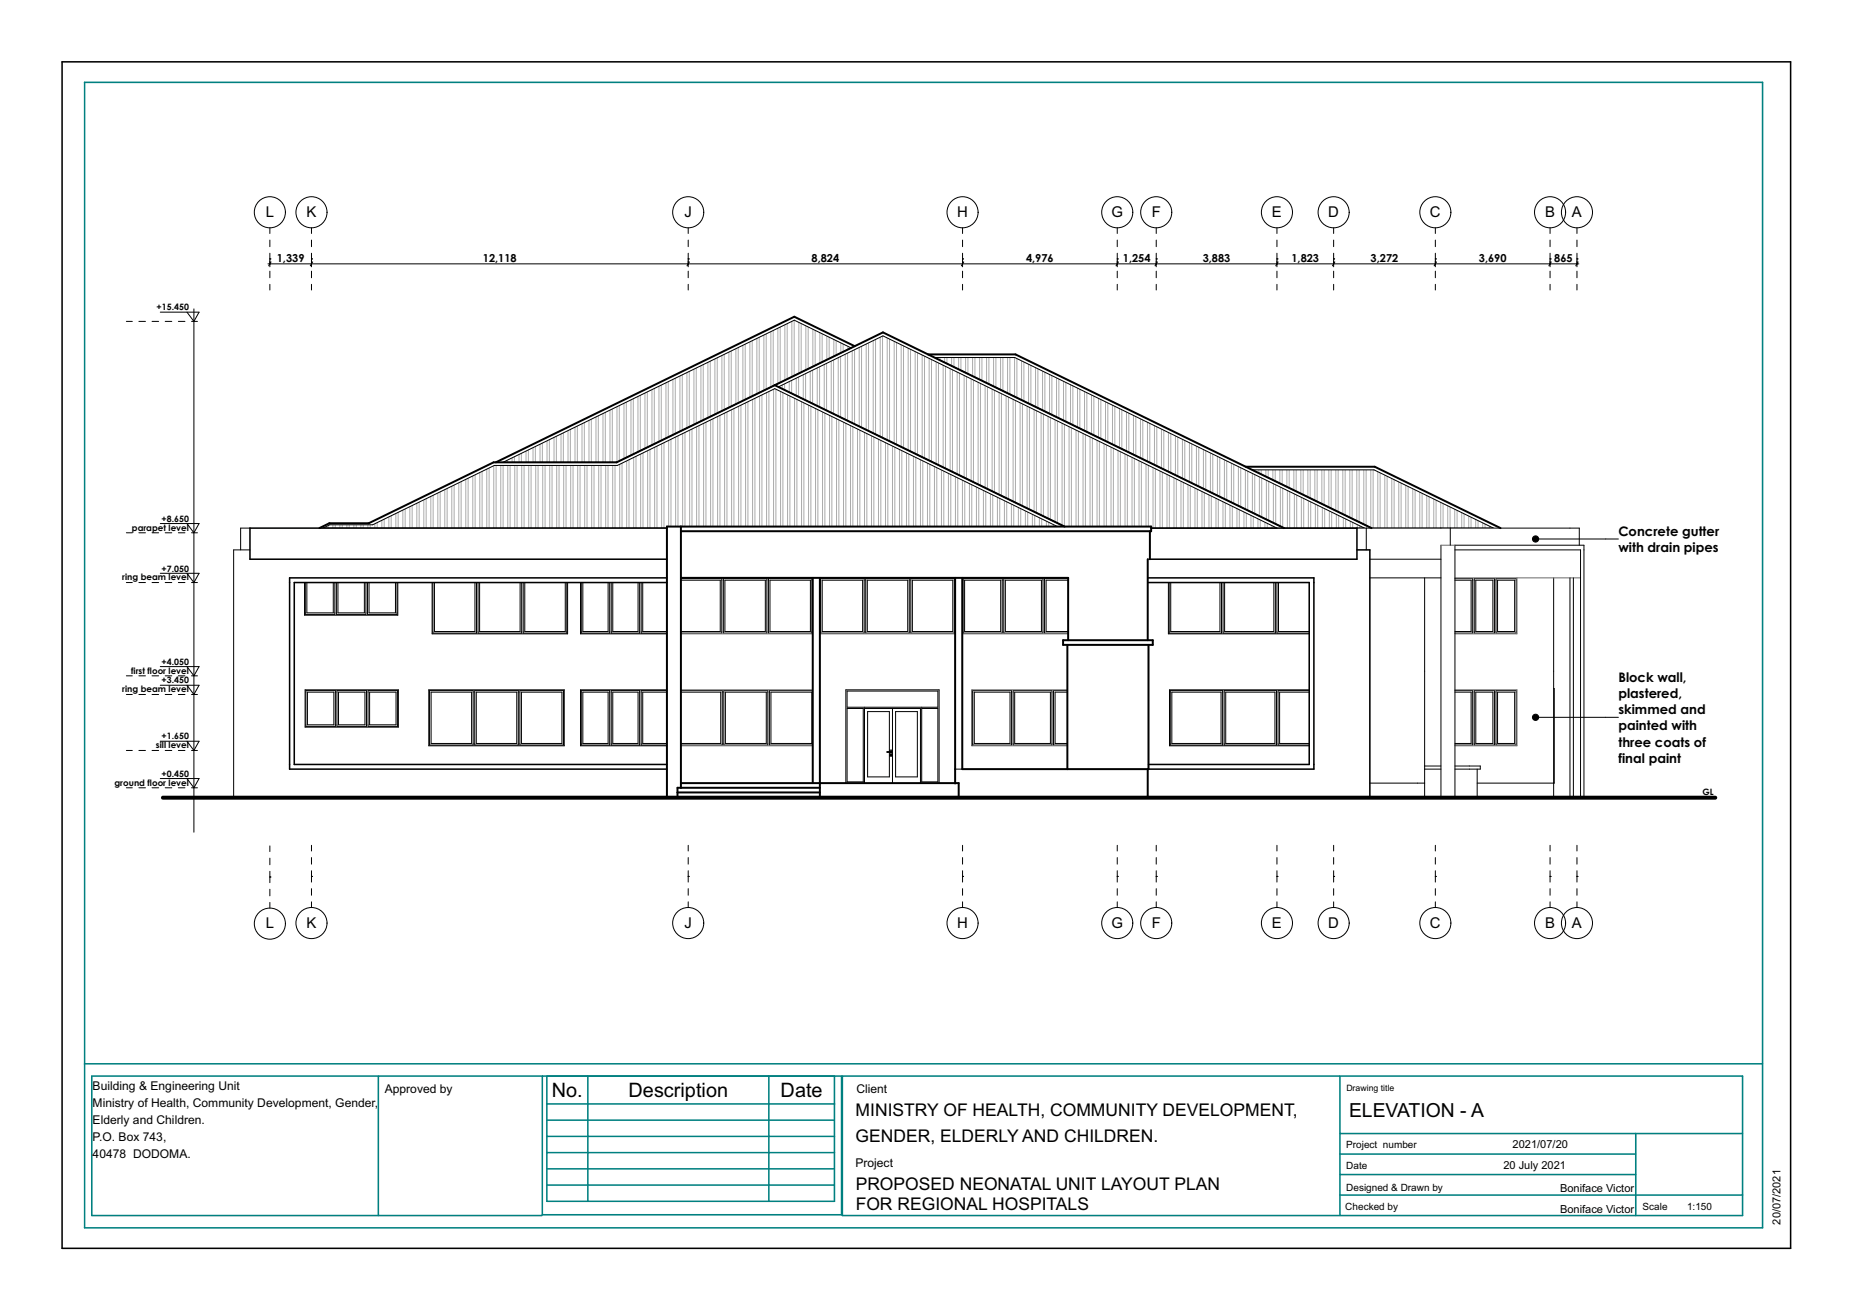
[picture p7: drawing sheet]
<svg xmlns="http://www.w3.org/2000/svg" width="420mm" height="297mm" viewBox="0 0 420 297" stroke-linecap="round" stroke-linejoin="round" font-family="sans-serif">
<defs><g id="words">
<g font-size="4.5">
<text x="125.2" y="248.7">No.</text>
<text x="142.5" y="248.7">Description</text>
<text x="177" y="248.7">Date</text>
</g>
<text font-size="4.4" x="305.9" y="253.2">ELEVATION - A</text>
<g font-size="4">
<text x="194" y="253.1">MINISTRY OF HEALTH, COMMUNITY DEVELOPMENT,</text>
<text x="194" y="258.9">GENDER, ELDERLY AND CHILDREN.</text>
<text x="194.1" y="269.8">PROPOSED NEONATAL UNIT LAYOUT PLAN</text>
<text x="194.1" y="274.3">FOR REGIONAL HOSPITALS</text>
</g>
<g font-size="3.4">
<text x="60.3" y="49.2">L</text>
<text x="69.5" y="49.2">K</text>
<text x="155.2" y="49.2">J</text>
<text x="217.1" y="49.2">H</text>
<text x="252.1" y="49.2">G</text>
<text x="261.2" y="49.2">F</text>
<text x="288.5" y="49.2">E</text>
<text x="301.2" y="49.2">D</text>
<text x="324.3" y="49.2">C</text>
<text x="350.4" y="49.2">B</text>
<text x="356.5" y="49.2">A</text>
<text x="60.3" y="210.5">L</text>
<text x="69.5" y="210.4">K</text>
<text x="155.2" y="210.4">J</text>
<text x="217.1" y="210.4">H</text>
<text x="252.1" y="210.4">G</text>
<text x="261.2" y="210.4">F</text>
<text x="288.5" y="210.4">E</text>
<text x="301.2" y="210.4">D</text>
<text x="324.3" y="210.4">C</text>
<text x="350.4" y="210.4">B</text>
<text x="356.5" y="210.4">A</text>
</g>
<g font-size="3">
<text x="367" y="121.5">Concrete gutter</text>
<text x="367" y="125.2">with drain pipes</text>
<text x="367" y="154.6">Block wall,</text>
<text x="367" y="158.3">plastered,</text>
<text x="367" y="161.9">skimmed and</text>
<text x="367" y="165.6">painted with</text>
<text x="367" y="169.3">three coats of</text>
<text x="367" y="173">final paint</text>
</g>
<g font-size="2.7">
<text x="21" y="247.2">Building &amp; Engineering Unit</text>
<text x="21" y="251">Ministry of Health, Community Development, Gender,</text>
<text x="87.3" y="247.9">Approved by</text>
<text x="194.2" y="247.8">Client</text>
<text x="21" y="254.8">Elderly and Children.</text>
<text x="21" y="258.6">P.O. Box 743,</text>
<text x="21" y="262.4">40478 DODOMA.</text>
<text x="194" y="264.6">Project</text>
</g>
<g font-size="2.5">
<text x="62.8" y="59.5">1,339</text>
<text x="109.5" y="59.5">12,118</text>
<text x="184" y="59.5">8,824</text>
<text x="232.7" y="59.5">4,976</text>
<text x="254.7" y="59.5">1,254</text>
<text x="272.8" y="59.5">3,883</text>
<text x="292.9" y="59.5">1,823</text>
<text x="310.8" y="59.5">3,272</text>
<text x="335.4" y="59.5">3,690</text>
<text x="352.5" y="59.5">865</text>
<text x="343" y="260.2">2021/07/20</text>
<text x="340.9" y="265.1">20 July 2021</text>
<text x="353.8" y="270.3">Boniface Victor</text>
<text x="353.8" y="275">Boniface Victor</text>
<text x="403.8" y="277.6" transform="rotate(-90 403.8 277.6)">20/07/2021</text>
</g>
<g font-size="2.3">
<text x="305.3" y="260.3">Project number</text>
<text x="305.3" y="270">Designed &amp; Drawn by</text>
<text x="305.3" y="265.1">Date</text>
<text x="305.1" y="274.3">Checked by</text>
<text x="372.5" y="274.3">Scale</text>
<text x="382.6" y="274.3">1:150</text>
</g>
<g font-size="2">
<text x="35.5" y="70.4">+15.450</text>
<text x="36.6" y="118.3">+8.650</text>
<text x="29.9" y="120.3">parapet level</text>
<text x="27.7" y="131.6">ring beam level</text>
<text x="36.6" y="129.6">+7.050</text>
<text x="29.8" y="152.7">first floor level</text>
<text x="36.6" y="155">+3.450</text>
<text x="36.6" y="150.7">+4.050</text>
<text x="27.7" y="157">ring beam level</text>
<text x="36.6" y="167.6">+1.650</text>
<text x="35.4" y="169.7">sill level</text>
<text x="26" y="178.1">ground floor level</text>
<text x="36.6" y="176.1">+0.450</text>
<text x="386.1" y="180.3">GL</text>
<text x="305.3" y="247.4">Drawing title</text>
</g>
<text font-size="1.4" fill="#fff" x="13.8" y="283.3">GSPublisherVersion 0.16.100.100</text>
</g></defs>
<!-- layer: 2D Drafting - General -->
<g fill="none" stroke="#aaa" stroke-width=".23">
<path d="M151.6 99.9v19.5M152.2 99.6v19.8M153.2 99.1v20.3M153.8 98.8v20.6M154.8 98.3v21.1M155.3 98v21.4M156.4 97.5v21.9M156.9 97.3v22.1M158 96.8v22.6M158.5 96.5v22.9M159.6 96v23.4M160.1 95.7v23.7"/>
<path d="M161.2 95.2v24.2M161.7 95v24.4M162.7 94.4v25M163.3 94.2v25.2M164.3 93.7v25.7M164.9 93.4v26M165.9 92.9v26.5M166.4 92.6v26.8M167.5 92.1v27.3M168 91.9v27.5M169.1 91.3v28.1M169.6 91.1v28.3"/>
<path d="M170.7 90.6v28.8M171.2 90.3v29.1M172.3 89.8v29.6M172.8 89.5v29.9M173.8 89v30.4M174.4 88.8v30.6M175.4 88.2v31.2M176 88.2v31.2M177 88.8v30.6M177.5 89v30.4M178.6 89.5v29.9M179.1 89.8v29.6"/>
<path d="M180.2 90.3v29.1M180.7 90.6v28.8M181.8 91.1v28.3M182.3 91.3v28.1M183.4 91.9v27.5M183.9 92.1v27.3M185 92.6v26.8M185.5 92.9v26.5M186.5 93.4v26M187.1 93.7v25.7M188.1 94.2v25.2M188.7 94.4v25"/>
<path d="M189.7 94.9v24.5M190.2 95.2v24.2M191.3 95.7v23.7M191.8 96v23.4M192.9 96.5v22.9M193.4 96.8v22.6M194.5 97.3v22.1M195 97.5v21.9M196.1 98v21.4M196.6 98.3v21.1M197.6 98.8v20.6M198.2 99.1v20.3"/>
<path d="M199.2 99.6v19.8M199.8 99.8v19.6M73.9 119.4v.3M74.4 119.1v.6M75.5 119v.7M76 119v.7M77.1 119v.7M77.6 119v.7M78.7 119v.7M79.2 119v.7M80.3 119v.7M80.8 119v.7"/>
<path d="M81.8 119v.7M82.4 119v.7M83.4 119v.7M84 119v.7M85 118.7v1M85.5 118.5v1.2M86.6 118v1.7M87.1 117.7v2M88.2 117.2v2.5M88.7 116.9v2.8M89.8 116.4v3.3M90.3 116.2v3.5"/>
<path d="M91.4 115.6v4.1M91.9 115.4v4.3M92.9 114.9v4.8M93.5 114.6v5.1M94.5 114.1v5.6M95.1 113.8v5.9M96.1 113.3v6.4M96.6 113.1v6.6M97.7 112.5v7.2M98.2 112.3v7.4M99.3 111.8v7.9M99.8 111.5v8.2"/>
<path d="M100.9 111v8.7M101.4 110.7v9M102.5 110.2v9.5M103 110v9.7M104 109.5v10.2M104.6 109.2v10.5M105.6 108.7v11M106.2 108.4v11.3M107.2 107.9v11.8M107.7 107.6v12.1M108.8 107.1v12.6M109.3 106.9v12.8"/>
<path d="M110.4 106.4v13.3M110.9 106.1v13.6M112 105.6v14.1M112.5 105.5v14.2M113.6 105.5v14.2M114.1 105.5v14.2M115.2 105.5v14.2M115.7 105.5v14.2M116.7 105.5v14.2M117.3 105.5v14.2M118.3 105.5v14.2M118.9 105.5v14.2"/>
<path d="M119.9 105.5v14.2M120.4 105.5v14.2M121.5 105.5v14.2M122 105.5v14.2M123.1 105.5v14.2M123.6 105.5v14.2M124.7 105.5v14.2M125.2 105.5v14.2M126.3 105.5v14.2M126.8 105.5v14.2M127.8 105.5v14.2M128.4 105.5v14.2"/>
<path d="M129.4 105.5v14.2M130 105.5v14.2M131 105.5v14.2M131.5 105.5v14.2M132.6 105.5v14.2M133.1 105.5v14.2M134.2 105.5v14.2M134.7 105.5v14.2M135.8 105.5v14.2M136.3 105.5v14.2M137.4 105.5v14.2M137.9 105.5v14.2"/>
<path d="M138.9 105.5v14.2M139.5 105.5v14.2M140.5 105.3v14.4M141.1 105v14.7M142.1 104.5v15.2M142.6 104.2v15.5M143.7 103.7v16M144.2 103.5v16.2M145.3 102.9v16.8M145.8 102.7v17M146.9 102.2v17.5M147.4 101.9v17.8"/>
<path d="M148.5 101.4v18.3M149 101.1v18.6M150.1 100.6v19.1M150.6 100.4v19.3M200.8 100.4v19M201.3 100.6v18.8M202.4 101.1v18.3M202.9 101.4v18M204 101.9v17.5M204.5 102.2v17.2M205.6 102.7v16.7M206.1 102.9v16.5"/>
<path d="M207.2 103.5v15.9M207.7 103.7v15.7M208.7 104.2v15.2M209.3 104.5v14.9M210.3 105v14.4M210.9 105.3v14.1M211.9 105.8v13.6M212.4 106v13.4M213.5 106.6v12.8M214 106.8v12.6M215.1 107.3v12.1M215.6 107.6v11.8"/>
<path d="M216.7 108.1v11.3M217.2 108.4v11M218.3 108.9v10.5M218.8 109.1v10.3M219.9 109.6v9.8M220.4 109.9v9.5M221.4 110.4v9M222 110.7v8.7M223 111.2v8.2M223.6 111.5v7.9M224.6 112v7.4M225.1 112.2v7.2"/>
<path d="M226.2 112.7v6.7M226.7 113v6.4M227.8 113.5v5.9M228.3 113.8v5.6M229.4 114.3v5.1M229.9 114.5v4.9M231 115.1v4.3M231.5 115.3v4.1M232.5 115.8v3.6M233.1 116.1v3.3M234.1 116.6v2.8M234.7 116.9v2.5"/>
<path d="M235.7 117.4v2M236.2 117.6v1.8M237.3 118.2v1.2M237.8 118.4v1M238.9 118.9v.5M239.4 119.2v.2"/>
</g>
<path d="M73.2 119.7l1.6-.7h9.7l27.6-13.5h27.9l35.7-17.4 64.1 31.3h-88.6v.3z" fill="none" stroke="#000" stroke-width=".23"/>
<path d="M176.5 87.7l23.7-11.6 89.4 43.6h-28.5v-.3h-19.7z" fill-rule="evenodd" fill="#fff"/>
<g fill="none" stroke="#aaa" stroke-width=".23">
<path d="M193.3 79.5v16.4M193.8 79.3v16.9M194.9 78.8v17.9M195.4 78.5v18.4M196.4 78v19.4M197 77.7v20M198 77.2v21M198.6 77v21.5M199.6 76.5v22.5M200.1 76.2v23.1M201.2 76.6v23.2M201.7 76.9v23.1"/>
<path d="M202.8 77.4v23.1M203.3 77.6v23.2M204.4 78.2v23.1M204.9 78.4v23.2M206 78.9v23.2M206.5 79.2v23.1M207.5 79.7v23.2M208.1 80v23.1M177.4 87.3v.9M177.9 87v1.4M179 86.5v2.4M179.5 86.3v2.9"/>
<path d="M180.6 85.7v4M181.1 85.5v4.5M182.2 85v5.5M182.7 84.7v6M183.8 84.2v7.1M184.3 83.9v7.6M185.3 83.4v8.6M185.9 83.2v9.1M186.9 82.6v10.2M187.5 82.4v10.7M188.5 81.9v11.7M189 81.6v12.2"/>
<path d="M190.1 81.1v13.2M190.6 80.8v13.8M191.7 80.3v14.8M192.2 80.1v15.3M209.1 80.5v23.1M209.7 80.7v23.2M210.7 81.3v23.1M211.2 81.5v23.2M212.3 82v23.2M212.8 82.3v23.1M213.9 82.8v23.2M214.4 83.1v23.1"/>
<path d="M215.5 83.6v23.1M216 83.8v23.2M217.1 84.4v23.1M217.6 84.6v23.2M218.7 85.1v23.2M219.2 85.4v23.1M220.2 85.9v23.2M220.8 86.2v23.1M221.8 86.7v23.1M222.4 86.9v23.2M223.4 87.4v23.2M223.9 87.7v23.2"/>
<path d="M225 88.2v23.2M225.5 88.5v23.1M226.6 89v23.1M227.1 89.3v23.1M228.2 89.8v23.1M228.7 90v23.2M229.8 90.5v23.2M230.3 90.8v23.2M231.3 91.3v23.2M231.9 91.6v23.1M232.9 92.1v23.1M233.5 92.3v23.2"/>
<path d="M234.5 92.9v23.1M235 93.1v23.2M236.1 93.6v23.2M236.6 93.9v23.1M237.7 94.4v23.2M238.2 94.7v23.1M239.3 95.2v23.1M239.8 95.4v23.2M240.9 96v23.1M241.4 96.2v23.2M242.4 96.7v22.7M243 97v22.4"/>
<path d="M244 97.5v21.9M244.6 97.8v21.6M245.6 98.3v21.1M246.1 98.5v20.9M247.2 99.1v20.3M247.7 99.3v20.1M248.8 99.8v19.6M249.3 100.1v19.3M250.4 100.6v18.8M250.9 100.9v18.5M252 101.4v18M252.5 101.6v17.8"/>
<path d="M253.6 102.1v17.3M254.1 102.4v17M255.1 102.9v16.5M255.7 103.2v16.2M256.7 103.7v15.7M257.3 104v15.4M258.3 104.5v14.9M258.8 104.7v14.7M259.9 105.2v14.2M260.4 105.5v13.9M261.5 106v13.7M262 106.3v13.4"/>
<path d="M263.1 106.8v12.9M263.6 107v12.7M264.7 107.6v12.1M265.2 107.8v11.9M266.2 108.3v11.4M266.8 108.6v11.1M267.8 109.1v10.6M268.4 109.4v10.3M269.4 109.9v9.8M269.9 110.1v9.6M271 110.7v9M271.5 110.9v8.8"/>
<path d="M272.6 111.4v8.3M273.1 111.7v8M274.2 112.2v7.5M274.7 112.5v7.2M275.8 113v6.7M276.3 113.2v6.5M277.3 113.8v5.9M277.9 114v5.7M278.9 114.5v5.2M279.5 114.8v4.9M280.5 115.3v4.4M281 115.6v4.1"/>
<path d="M282.1 116.1v3.6M282.6 116.3v3.4M283.7 116.9v2.8M284.2 117.1v2.6M285.3 117.6v2.1M285.8 117.9v1.8M286.9 118.4v1.3M287.4 118.7v1M288.4 119.2v.5M289 119.4v.3"/>
</g>
<path d="M176.5 87.7l23.7-11.6 89.4 43.6h-28.5v-.3h-19.7z" fill="none" stroke="#000" stroke-width=".23"/>
<path d="M114.1 104.8l66-32.2 12.9 6.3-53.2 25.9z" fill-rule="evenodd" fill="#fff"/>
<g fill="none" stroke="#aaa" stroke-width=".23">
<path d="M165.3 79.8v12.6M165.8 79.6v12.5M166.9 79.1v12.5M167.4 78.8v12.6M168.5 78.3v12.6M169 78v12.6M170.1 77.5v12.6M170.6 77.2v12.6M171.6 76.7v12.6M172.2 76.5v12.5M173.2 76v12.5M173.8 75.7v12.6"/>
<path d="M174.8 75.2v12.6M175.3 74.9v12.6M176.4 74.4v12.6M176.9 74.2v12.5M178 73.6v12.6M178.5 73.4v12.6M179.6 72.9v12.5M180.1 72.6v12.6M181.2 73.1v11.6M181.7 73.4v11M182.8 73.9v10M183.3 74.1v9.5"/>
<path d="M184.3 74.6v8.5M184.9 74.9v8M185.9 75.4v6.9M186.5 75.7v6.4M187.5 76.2v5.4M188 76.4v4.9M189.1 77v3.8M189.6 77.2v3.3M190.7 77.7v2.3M191.2 78v1.8M192.3 78.5v.7M192.8 78.8v.2"/>
<path d="M124.1 99.9v4.9M124.6 99.7v5.1M125.6 99.2v5.6M126.2 98.9v5.9M127.2 98.4v6.4M127.8 98.1v6.7M128.8 97.6v7.2M129.3 97.4v7.4M130.4 96.8v8M130.9 96.6v8.2M132 96.1v8.7M132.5 95.8v9"/>
<path d="M133.6 95.3v9.5M134.1 95v9.8M135.2 94.5v10.3M135.7 94.3v10.5M136.7 93.8v11M137.3 93.5v11.3M138.3 93v11.8M138.9 92.7v12.1M139.9 92.2v12.6M140.4 91.9v12.6M141.5 91.4v12.6M142 91.2v12.6"/>
<path d="M143.1 90.7v12.5M143.6 90.4v12.6M144.7 89.9v12.6M145.2 89.6v12.6M146.3 89.1v12.6M146.8 88.9v12.5M147.9 88.3v12.6M148.4 88.1v12.6M149.4 87.6v12.5M150 87.3v12.6M151 86.8v12.6M151.6 86.5v12.6"/>
<path d="M152.6 86v12.6M153.1 85.8v12.5M154.2 85.2v12.6M154.7 85v12.6M155.8 84.5v12.5M156.3 84.2v12.6M157.4 83.7v12.6M157.9 83.4v12.6M159 82.9v12.6M159.5 82.7v12.5M160.5 82.1v12.6M161.1 81.9v12.6"/>
<path d="M162.1 81.4v12.5M162.7 81.1v12.6M163.7 80.6v12.6M164.2 80.3v12.6M114.5 104.6v.2M115.1 104.3v.5M116.1 103.8v1M116.7 103.6v1.2M117.7 103v1.8M118.2 102.8v2M119.3 102.3v2.5M119.8 102v2.8"/>
<path d="M120.9 101.5v3.3M121.4 101.2v3.6M122.5 100.7v4.1M123 100.5v4.3"/>
</g>
<path d="M114.1 104.8l66-32.2 12.9 6.3-53.2 25.9z" fill="none" stroke="#000" stroke-width=".23"/>
<path d="M211.9 81.1h18.2l79.3 38.6h-18.2z" fill-rule="evenodd" fill="#fff"/>
<g fill="none" stroke="#aaa" stroke-width=".23">
<path d="M212.6 81.1v.3M213.2 81.1v.6M214.2 81.1v1.1M214.7 81.1v1.3M215.8 81.1v1.9M216.3 81.1v2.1M217.4 81.1v2.6M217.9 81.1v2.9M219 81.1v3.4M219.5 81.1v3.7M220.6 81.1v4.2M221.1 81.1v4.4"/>
<path d="M222.2 81.1v5M222.7 81.1v5.2M223.7 81.1v5.7M224.3 81.1v6M225.3 81.1v6.5M225.9 81.1v6.8M226.9 81.1v7.3M227.4 81.1v7.5M228.5 81.1v8M229 81.1v8.3M230.1 81.1v8.8M230.6 81.3v8.9"/>
<path d="M231.7 81.8v8.9M232.2 82.1v8.9M233.3 82.6v8.9M233.8 82.8v8.9M234.8 83.4v8.8M235.4 83.6v8.9M236.4 84.1v8.9M237 84.4v8.9M238 84.9v8.9M238.5 85.2v8.8M239.6 85.7v8.9M240.1 85.9v8.9"/>
<path d="M241.2 86.5v8.8M241.7 86.7v8.9M242.8 87.2v8.9M243.3 87.5v8.9M244.4 88v8.9M244.9 88.3v8.8M245.9 88.8v8.9M246.5 89v8.9M247.5 89.5v8.9M248.1 89.8v8.9M249.1 90.3v8.9M249.6 90.6v8.9"/>
<path d="M250.7 91.1v8.9M251.2 91.4v8.8M252.3 91.9v8.9M252.8 92.1v8.9M253.9 92.6v8.9M254.4 92.9v8.9M255.5 93.4v8.9M256 93.7v8.9M257.1 94.2v8.9M257.6 94.4v8.9M258.6 95v8.8M259.2 95.2v8.9"/>
<path d="M260.2 95.7v8.9M260.8 96v8.9M261.8 96.5v8.9M262.3 96.8v8.9M263.4 97.3v8.9M263.9 97.5v8.9M265 98.1v8.8M265.5 98.3v8.9M266.6 98.8v8.9M267.1 99.1v8.9M268.2 99.6v8.9M268.7 99.9v8.8"/>
<path d="M269.7 100.4v8.9M270.3 100.6v8.9M271.3 101.2v8.8M271.9 101.4v8.9M272.9 101.9v8.9M273.4 102.2v8.9M274.5 102.7v8.9M275 103v8.8M276.1 103.5v8.9M276.6 103.7v8.9M277.7 104.2v8.9M278.2 104.5v8.9"/>
<path d="M279.3 105v8.9M279.8 105.3v8.9M280.8 105.8v8.9M281.4 106.1v8.8M282.4 106.6v8.9M283 106.8v8.9M284 107.3v8.9M284.5 107.6v8.9M285.6 108.1v8.9M286.1 108.4v8.9M287.2 108.9v8.9M287.7 109.1v8.9"/>
<path d="M288.8 109.7v8.8M289.3 109.9v8.9M290.4 110.4v8.9M290.9 110.7v8.9M292 111.2v8.5M292.5 111.5v8.2M293.5 112v7.7M294.1 112.2v7.5M295.1 112.8v6.9M295.7 113v6.7M296.7 113.5v6.2M297.2 113.8v5.9"/>
<path d="M298.3 114.3v5.4M298.8 114.6v5.1M299.9 115.1v4.6M300.4 115.3v4.4M301.5 115.9v3.8M302 116.1v3.6M303.1 116.6v3.1M303.6 116.9v2.8M304.6 117.4v2.3M305.2 117.7v2M306.2 118.2v1.5M306.8 118.4v1.3"/>
<path d="M307.8 118.9v.8M308.3 119.2v.5M309.4 119.7h.1"/>
</g>
<path d="M211.9 81.1h18.2l79.3 38.6h-18.2z" fill="none" stroke="#000" stroke-width=".23"/>
<path d="M284 106.5h27.6l27.1 13.2h-27.7z" fill-rule="evenodd" fill="#fff"/>
<g fill="none" stroke="#aaa" stroke-width=".23">
<path d="M284.4 106.5v.3M285.5 106.5v.8M286 106.5v1M287.1 106.5v1.5M287.6 106.5v1.8M288.7 106.5v2.3M289.2 106.5v2.6M290.2 106.5v3.1M290.8 106.5v3.4M291.8 106.5v3.9M292.4 106.5v4.1M293.4 106.5v4.6"/>
<path d="M294 106.5v4.9M295 106.5v5.4M295.5 106.5v5.7M296.6 106.5v6.2M297.1 106.5v6.4M298.2 106.5v7M298.7 106.5v7.2M299.8 106.5v7.7M300.3 106.5v8M301.4 106.5v8.5M301.9 106.5v8.8M302.9 106.5v9.3"/>
<path d="M303.5 106.5v9.5M304.5 106.5v10.1M305.1 106.5v10.3M306.1 106.5v10.8M306.6 106.5v11.1M307.7 106.5v11.6M308.2 106.5v11.9M309.3 106.5v12.4M309.8 106.5v12.6M310.9 106.5v13.2M311.4 106.5v13.2M312.5 106.9v12.8"/>
<path d="M313 107.2v12.5M314 107.7v12M314.6 108v11.7M315.6 108.5v11.2M316.2 108.7v11M317.2 109.3v10.4M317.7 109.5v10.2M318.8 110v9.7M319.3 110.3v9.4M320.4 110.8v8.9M320.9 111.1v8.6M322 111.6v8.1"/>
<path d="M322.5 111.8v7.9M323.6 112.4v7.3M324.1 112.6v7.1M325.1 113.1v6.6M325.7 113.4v6.3M326.7 113.9v5.8M327.3 114.2v5.5M328.3 114.7v5M328.9 114.9v4.8M329.9 115.5v4.2M330.4 115.7v4M331.5 116.2v3.5"/>
<path d="M332 116.5v3.2M333.1 117v2.7M333.6 117.3v2.4M334.7 117.8v1.9M335.2 118v1.7M336.3 118.5v1.2M336.8 118.8v.9M337.8 119.3v.4M338.4 119.6v.1"/>
</g>
<path d="M284 106.5h27.6l27.1 13.2h-27.7z" fill="none" stroke="#000" stroke-width=".23"/>
<!-- layer: Structural - Bearing -->
<g fill="#fff">
<path d="M54.6 119.7h2.1v5h-2.1z" fill-rule="evenodd"/>
<path d="M356 119.7h2.2v3.9h-2.2z" fill-rule="evenodd"/>
<path d="M328.9 119.7h27.1v3.9h-27.1z" fill-rule="evenodd"/>
<path d="M326.8 119.7h2.1v3.9h-2.1z" fill-rule="evenodd"/>
<path d="M309.8 119.7h17v7.1h-16.1v-2.1h-.9z" fill-rule="evenodd"/>
<path d="M307.7 119.7h2.1v5h-2.1z" fill-rule="evenodd"/>
<path d="M260.3 120.4h.5v6.4h-.5z" fill-rule="evenodd"/>
<path d="M56.7 119.7h94.5v7.1h-94.5z" fill-rule="evenodd"/>
</g>
<g fill="none" stroke="#000" stroke-width=".23">
<path d="M56.7 119.7h-2.1v5M307.7 119.7h50.5v3.9M309.8 119.7v5M328.9 119.7v3.9M56.7 124.7h-3.7v56M69.1 132.1v7.4h21.1v-7.4M69.2 132.1v7.2h6.7v-7.2M69.6 132.1v6.8h6v-6.8M76.3 132.1v7.2h6.7v-7.2M76.6 132.1v6.8h6v-6.8M83.3 132.1v7.2h6.7v-7.2M83.7 132.1v6.8h6v-6.8"/>
<path d="M98 132.1v11.6h30.7v-11.6M98.2 132.1v11.4h9.9v-11.4M98.5 132.1v11.1h9.2v-11.1M108.4 132.1v11.4h9.9v-11.4M108.8 132.1v11.1h9.2v-11.1M118.7 132.1v11.4h9.8v-11.4M119 132.1v11.1h9.2v-11.1M131.6 132.1v11.6h19.6M131.8 132.1v11.4h6.5v-11.4M132.2 132.1v11.1h5.7v-11.1M138.6 132.1v11.4h6.5v-11.4M139 132.1v11.1h5.7v-11.1"/>
<path d="M145.4 132.1v11.4h5.8M145.8 132.1v11.1h5.4M154.4 131.5h8.9v11.7h-8.9M154.4 131.2h9.3v12.3h-9.3M164 131.2h9.9v12.3h-9.9zM164.4 131.5h9.2v11.7h-9.2zM174.3 131.2h9.8v12.3h-9.8zM174.6 131.5h9.2v11.7h-9.2zM186.1 131.2h9.9v12.3h-9.9zM186.5 131.5h9.1v11.7h-9.1zM196.3 131.2h9.9v12.3h-9.9zM196.7 131.5h9.2v11.7h-9.2z"/>
<path d="M206.6 131.2h9.8v12.3h-9.8zM206.9 131.5h9.2v11.7h-9.2zM218.4 131.2h8.9v12.3h-8.9zM218.8 131.5h8.1v11.7h-8.1zM227.6 131.2h8.9v12.3h-8.9zM228 131.5h8.2v11.7h-8.2zM242.2 131.5h-5v11.7h5M242.2 131.2h-5.3v12.3h5.3M260.3 126.8h.5M265 132.1v11.6h31.9M265.1 132.1v11.4h11.9v-11.4M265.5 132.1v11.1h11.2v-11.1"/>
<path d="M277.4 132.1v11.4h11.8v-11.4M277.7 132.1v11.1h11.2v-11.1M289.6 132.1v11.4h7.3M289.9 132.1v11.1h7M310.7 131h16.1M310.7 126.8h16.1M323.1 131v49.7h-12.4M326.8 123.6v57.1M330 131.2h4v12.3h-4M330 131.5h3.6v11.7h-3.6M330 124.7h28.4v56M334.3 131.2h4.6v12.3h-4.6z"/>
<path d="M334.7 131.5h3.9v11.7h-3.9zM339.3 131.2h4.5v12.3h-4.5zM339.6 131.5h3.9v11.7h-3.9zM352.3 131v49.7h-17.3v-6.3M356 131v49.7M356.8 131v49.7M69.2 156.4h21.1v8.5h-21.1zM69.4 156.6h6.7v8.1h-6.7zM69.7 156.9h6v7.4h-6zM76.4 156.6h6.7v8.1h-6.7zM76.8 156.9h6v7.4h-6zM83.5 156.6h6.7v8.1h-6.7z"/>
<path d="M83.8 156.9h6v7.4h-6zM97.2 156.4h30.8v12.7h-30.8zM97.4 156.6h9.9v12.3h-9.9zM97.8 156.9h9.2v11.7h-9.2zM107.7 156.6h9.8v12.3h-9.8zM108 156.9h9.2v11.7h-9.2zM117.9 156.6h9.9v12.3h-9.9zM118.3 156.9h9.1v11.7h-9.1zM131.8 156.6h6.5v12.3h-6.5zM132.2 156.9h5.7v11.7h-5.7zM138.6 156.6h6.5v12.3h-6.5zM139 156.9h5.7v11.7h-5.7z"/>
<path d="M151.2 156.9h-5.4v11.7h5.4M151.2 156.6h-5.8v12.3h5.8M151.2 156.4h-19.6v12.7h19.6M154.4 156.9h9v11.7h-9M154.4 156.6h9.4v12.3h-9.4M164.2 156.6h9.9v12.3h-9.9zM164.5 156.9h9.3v11.7h-9.3zM174.8 156.9h9.3v11.7h-9.3zM184.3 156.6h-9.8v12.3h9.8M192.1 156.7h20.6v3.6h-20.6zM220.4 156.4v12.7M220.6 156.6h8.8v12.3h-8.8z"/>
<path d="M221 156.9h8.1v11.7h-8.1zM229.8 156.6h8.8v12.3h-8.8zM230.1 156.9h8.1v11.7h-8.1zM242.1 156.9h-2.8v11.7h2.8M242.1 156.6h-3.2v12.3h3.2M265.4 156.6h11.9v12.3h-11.9zM265.7 156.9h11.2v11.7h-11.2zM277.6 156.6h11.9v12.3h-11.9zM278 156.9h11.1v11.7h-11.1zM296.9 156.9h-6.7v11.7h6.7M296.9 156.6h-7.1v12.3h7.1M296.9 156.4h-31.7v12.7h31.7"/>
<path d="M330 156.6h4v12.3h-4M330 156.9h3.6v11.7h-3.6M334.3 156.6h4.6v12.3h-4.6zM334.7 156.9h3.9v11.7h-3.9zM339.3 156.6h4.5v12.3h-4.5zM339.6 156.9h3.9v11.7h-3.9zM352.3 156.1h.2v21.4h-17.5M191.8 177.5v-21.1h21.2v21.1M192.1 160.6h3.7v16.7h-3.7zM196.1 177.5v-16.9h12.6v16.9M201.7 170.4v-9.1h-4.9v14.8h4.9v-5.5M201.8 170.4v-.3h.4v1.3h-.4v-.8"/>
<path d="M201.9 171.2l.1 .1M202 170.4h.1M202 170.6h.1M202 170.4h-.8l.8 .2M202 171h.1M202 171.1v.1M202 171.1h.1M202.1 170.6h-.1M202.1 171.1h.1M202.1 171.1l-.1 .1M202.1 170.4v.1M202.1 171l.1 .2-.2 .1"/>
<path d="M202.1 170.5l-.1 .1M202.1 171l-.2 .2M202.4 160.6v16.9M203.1 161.3h4.9v14.8h-4.9zM209 160.6h3.7v16.7h-3.7zM216.6 174.4h1.6M310.7 177.5h12.4M323.1 174.4h3.7M323.1 173.7h3.7M330 173.7h5.7v.7h-5.7M153.6 180.7h64.6M330 180.7v-57.1h29.2v57.1"/>
</g>
<g fill="none" stroke="#6a6a6a" stroke-width=".23">
<path d="M326.8 123.6h3.2M330 131h28.4M344 131v12.7h-14M154.4 156.4h29.9M154.4 143.7h29.9M185.9 143.7h30.7M218.2 143.7h24M220.4 156.4h21.7M330 156.4h14v12.7h-14M154.4 169.1h29.9M220.4 169.1h21.7M53 180.7h100.6"/>
<path d="M218.2 180.7h92.5M323.1 180.7h11.9M356 180.7h3.2"/>
</g>
<g fill="none" stroke="#000" stroke-width=".45">
<path d="M154.4 119.4v59.2M154.4 131h87.8v14.1M154.4 120.4h106.7v-1h-109.9v61.3M184.3 131v46.5M185.9 131v49.7M216.6 131v46.6M218.2 131v43.4h42.3v-28.2M260.3 126.8v18.3M260.8 120.4v6.4M241.1 145.1h20.3v1.1h-20.3zM242.1 146.2v28.2M153.6 179.7h32.3"/>
<path d="M154.4 177.5h63v3.2M185.9 178.6h-32.3v2.1M260.3 174.4v6.3"/>
</g>
<path d="M151.2 119.7h-94.5v7.1h94.5M261.1 119.7h46.6v7.1h-46.9M151.2 131h-85.5v43.4h85.5M151.2 132.1h-84.5v41.2h84.5M260.3 131h37.7v43.4h-37.5M260.3 132.1h36.6v41.2h-36.4M307.7 124.7h3v56" fill="none" stroke="#000" stroke-width=".35"/>
<!-- layer: Shell - Roof -->
<path d="M193.8 78.5l-13.7-6.7-67.7 33M175.7 87.3l65.7 32.1M210.5 80.4h19.8l80.7 39.3M72.4 119.7l2.3-1.1h8.9l28.3-13.8h27.9l60.4-29.4 91 44.3M282.5 105.8h29.3l28.5 13.9" fill="none" stroke="#000" stroke-width=".45"/>
<!-- layer: Structural - Grid -->
<g fill="none" stroke="#000" stroke-width=".23">
<path d="M61.2 58.7h.1M61.2 51.7v1.2M61.2 54.4v1.5M61.2 57.4v2.6M70.6 58.7h.1M70.6 51.7v1.2M70.6 54.4v1.5M70.6 57.4v2.6M156.1 58.7h.1M156.1 51.7v1.2M156.1 54.4v1.5M156.1 57.4v2.6"/>
<path d="M218.3 58.7h.1M218.3 51.7v1.2M218.3 54.4v1.5M218.3 57.4v2.6M253.4 58.7h.1M253.4 51.7v1.2M253.4 54.4v1.5M253.4 57.4v2.6M262.2 58.7h.1M262.2 51.7v1.2M262.2 54.4v1.5M262.2 57.4v2.6"/>
<path d="M289.6 58.7h.1M289.6 51.7v1.2M289.6 54.4v1.5M289.6 57.4v2.6M302.4 58.7h.1M302.4 51.7v1.2M302.4 54.4v1.5M302.4 57.4v2.6M325.5 58.7h.1M325.5 51.7v1.2M325.5 54.4v1.5M325.5 57.4v2.6"/>
<path d="M351.5 58.7h.1M351.5 51.7v1.2M351.5 54.4v1.5M351.5 57.4v2.6M357.6 58.7h.1M357.6 51.7v1.2M357.6 54.4v1.5M357.6 57.4v2.6M61.2 61.5v1.5M61.2 64.5v1.3M70.6 61.5v1.5M70.6 64.5v1.3"/>
<path d="M156.1 61.5v1.5M156.1 64.5v1.3M218.3 61.5v1.5M218.3 64.5v1.3M253.4 61.5v1.5M253.4 64.5v1.3M262.2 61.5v1.5M262.2 64.5v1.3M289.6 61.5v1.5M289.6 64.5v1.3M302.4 61.5v1.5M302.4 64.5v1.3"/>
<path d="M325.5 61.5v1.5M325.5 64.5v1.3M351.5 61.5v1.5M351.5 64.5v1.3M357.6 61.5v1.5M357.6 64.5v1.3M61.2 198.8h.1M61.2 191.8v1.3M61.2 194.6v1.5M61.2 197.5v2.6M70.6 198.7h.1M70.6 191.6v1.3"/>
<path d="M70.6 194.4v1.5M70.6 197.4v2.6M156.1 198.7h.1M156.1 191.6v1.3M156.1 194.4v1.5M156.1 197.4v2.6M218.3 198.7h.1M218.3 191.6v1.3M218.3 194.4v1.5M218.3 197.4v2.6M253.4 198.7h.1M253.4 191.6v1.3"/>
<path d="M253.4 194.4v1.5M253.4 197.4v2.6M262.2 198.7h.1M262.2 191.6v1.3M262.2 194.4v1.5M262.2 197.4v2.6M289.6 198.7h.1M289.6 191.6v1.3M289.6 194.4v1.5M289.6 197.4v2.6M302.4 198.7h.1M302.4 191.6v1.3"/>
<path d="M302.4 194.4v1.5M302.4 197.4v2.6M325.5 198.7h.1M325.5 191.6v1.3M325.5 194.4v1.5M325.5 197.4v2.6M351.5 198.7h.1M351.5 191.6v1.3M351.5 194.4v1.5M351.5 197.4v2.6M357.6 198.7h.1M357.6 191.6v1.3"/>
<path d="M357.6 194.4v1.5M357.6 197.4v2.6M61.2 201.6v1.5M61.2 204.6v1.3M70.6 201.5v1.5M70.6 204.5v1.2M156.1 201.5v1.5M156.1 204.5v1.2M218.3 201.5v1.5M218.3 204.5v1.2M253.4 201.5v1.5M253.4 204.5v1.2"/>
<path d="M262.2 201.5v1.5M262.2 204.5v1.2M289.6 201.5v1.5M289.6 204.5v1.2M302.4 201.5v1.5M302.4 204.5v1.2M325.5 201.5v1.5M325.5 204.5v1.2M351.5 201.5v1.5M351.5 204.5v1.2M357.6 201.5v1.5M357.6 204.5v1.2"/>
<circle cx="61.2" cy="48.1" r="3.5"/>
<circle cx="70.6" cy="48.1" r="3.5"/>
<circle cx="156.1" cy="48.1" r="3.5"/>
<circle cx="218.3" cy="48.1" r="3.5"/>
<circle cx="253.4" cy="48.1" r="3.5"/>
<circle cx="262.2" cy="48.1" r="3.5"/>
<circle cx="289.6" cy="48.1" r="3.5"/>
<circle cx="302.4" cy="48.1" r="3.5"/>
<circle cx="325.5" cy="48.1" r="3.5"/>
<circle cx="351.5" cy="48.1" r="3.5"/>
<circle cx="357.6" cy="48.1" r="3.5"/>
<circle cx="61.2" cy="209.4" r="3.5"/>
<circle cx="70.6" cy="209.3" r="3.5"/>
<circle cx="156.1" cy="209.3" r="3.5"/>
<circle cx="218.3" cy="209.3" r="3.5"/>
<circle cx="253.4" cy="209.3" r="3.5"/>
<circle cx="262.2" cy="209.3" r="3.5"/>
<circle cx="289.6" cy="209.3" r="3.5"/>
<circle cx="302.4" cy="209.3" r="3.5"/>
<circle cx="325.5" cy="209.3" r="3.5"/>
<circle cx="351.5" cy="209.3" r="3.5"/>
<circle cx="357.6" cy="209.3" r="3.5"/>
</g>
<!-- layer: Shell - Roof -->
<g fill="none" stroke="#000" stroke-width=".23">
<path d="M28.7 72.9h1.3M31.5 72.9h1.5M34.5 72.9h1.5M36.3 70.8h8.8l-1.1 2.1-1.6-2.1M37.5 72.9h1.5M40.4 72.9h1.5M43.4 72.9h1.4M44 70v118.7M36.3 118.7h8.8l-1.1 2.1-1.6-2.1M28.7 132.1h1.3M28.7 120.8h1.3M31.5 132.1h1.5"/>
<path d="M31.5 120.8h1.5M34.5 132.1h1.5M34.5 120.8h1.5M36.3 130h8.8l-1.1 2.1-1.6-2.1M37.5 132.1h1.5M37.5 120.8h1.5M40.4 132.1h1.5M40.4 120.8h1.5M43.4 132.1h1.4M43.4 120.8h1.4M28.7 157.5h1.3M28.7 153.2h1.3"/>
<path d="M31.5 157.5h1.5M31.5 153.2h1.5M34.5 157.5h1.5M34.5 153.2h1.5M36.3 155.4h8.8l-1.1 2.1-1.6-2.1M36.3 151.1h8.8l-1.1 2.1-1.6-2.1M37.5 157.5h1.5M37.5 153.2h1.5M40.4 157.5h1.5M40.4 153.2h1.5M43.4 157.5h1.4M43.4 153.2h1.4"/>
<path d="M28.7 170.1h1.3M28.7 178.6h1.3M31.5 170.1h1.5M31.5 178.6h1.5M34.5 170.1h1.5M34.5 178.6h1.5M36.3 168.1h8.8l-1.1 2-1.6-2M36.3 176.5h8.8l-1.1 2.1-1.6-2.1M37.5 170.1h1.5M37.5 178.6h1.5M40.4 170.1h1.5M40.4 178.6h1.5"/>
<path d="M43.4 170.1h1.4M43.4 178.6h1.4"/>
</g>
<!-- layer: Dimensioning - General -->
<path d="M60.8 59.8h297.3M61.2 59.2v1.3M70.6 59.2v1.3M156.1 59.2v1.3M218.3 59.2v1.3M253.4 59.2v1.3M262.2 59.2v1.3M289.6 59.2v1.3M302.4 59.2v1.3M325.5 59.2v1.3M351.5 59.2v1.3M357.6 59.2v1.3" fill="none" stroke="#000" stroke-width=".23"/>
<path d="M61.5 59.4l-.6 .9M70.9 59.4l-.5 .9M156.3 59.4l-.5 .9M218.5 59.4l-.5 .9M253.6 59.4l-.5 .9M262.5 59.4l-.5 .9M289.8 59.4l-.5 .9M302.7 59.4l-.5 .9M325.8 59.4l-.5 .9M351.8 59.4l-.5 .9M357.9 59.4l-.5 .9" fill="none" stroke="#000" stroke-width=".25"/>
<!-- layer: Annotation - Label -->
<g fill="none" stroke="#000" stroke-width=".23">
<path d="M348.9 122.2h18.1M348.9 162.6h18.1"/>
<circle cx="348.2" cy="122.2" r=".71"/>
<circle cx="348.2" cy="162.6" r=".71"/>
</g>
<g fill="#000">
<circle cx="348.2" cy="122.2" r=".7"/>
<circle cx="348.2" cy="162.6" r=".7"/>
</g>
<!-- layer: Structural - Bearing -->
<path d="M36.9 180.9h352.1" fill="none" stroke="#000" stroke-width=".9"/>
<g fill="none" stroke="#008080" stroke-width=".35">
<path d="M19.2 18.7h380.5v259.7h-380.5zM19.2 241.2h380.5M85.8 244v31.6M123 244v31.4h67.9v-31.4h-170.1v31.6h102.1M124 244v28.4h65.2v-28.4M124 257.6h65.2M124 254h65.2M124 250.3h65.2M133.3 244v28.4M174.4 244v28.4M191 244h204.2v31.6h-204.2zM303.9 257h91.3"/>
<path d="M303.9 244v31.6M371 257v18.6M124 268.7h65.2M124 265h65.2M124 261.3h65.2M303.9 261.6h67.1M303.9 266.3h67.1M303.9 270.9h91.3"/>
</g>
<path d="M14.1 14h392v269h-392z" fill="none" stroke="#000" stroke-width=".35"/>
<use href="#words"/>
</svg>
